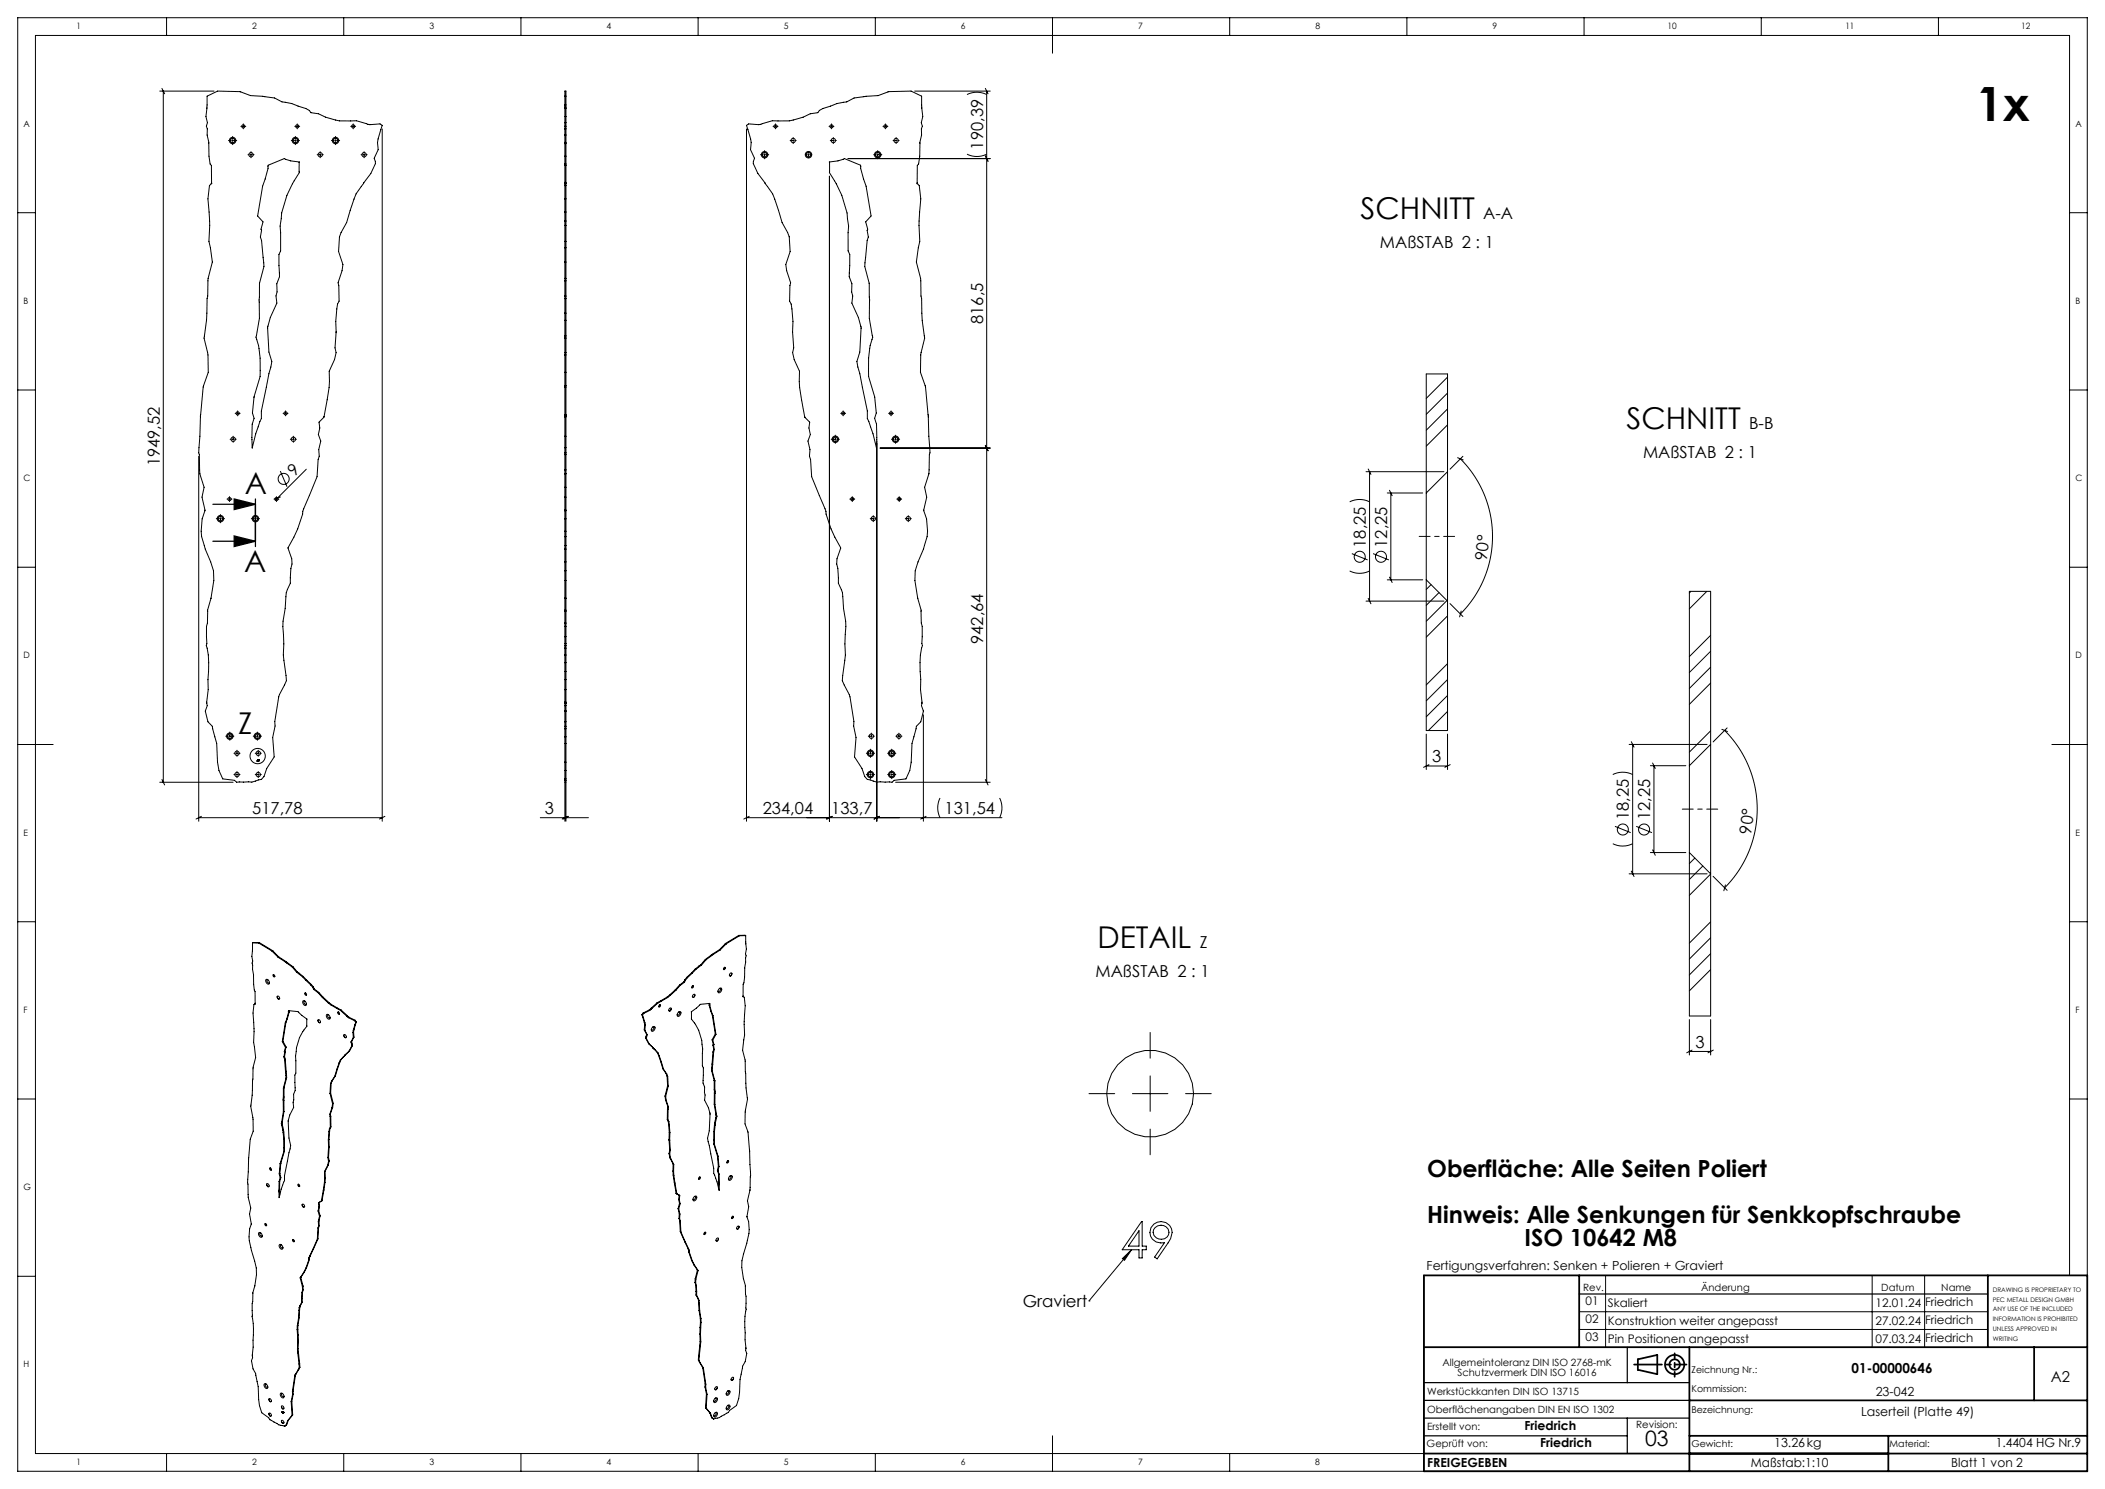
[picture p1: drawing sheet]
<svg xmlns="http://www.w3.org/2000/svg" width="594mm" height="420mm" viewBox="0 0 594 420" stroke-linecap="round" stroke-linejoin="round" font-family="sans-serif">
<defs><g id="words">
<text font-size="13.3" x="557.8" y="34.1">1x</text>
<g font-size="8.5">
<text x="383.9" y="61.8">SCHNITT</text>
<text x="459" y="121.1">SCHNITT</text>
<text x="69.1" y="139.5">A</text>
<text x="68.9" y="161.3">A</text>
<text x="67.2" y="207">Z</text>
<text x="309.7" y="267.3">DETAIL</text>
</g>
<g font-size="6.7">
<text x="402.7" y="332.1">Oberfläche: Alle Seiten Poliert</text>
<text x="402.7" y="345.1">Hinweis: Alle Senkungen für Senkkopfschraube</text>
<text x="430.2" y="351.5">ISO 10642 M8</text>
</g>
<text font-size="6" x="464.2" y="407.8">03</text>
<g font-size="4.7">
<text x="277.4" y="42.2" transform="rotate(-90 277.4 42.2)">190,39</text>
<text x="418.6" y="61.8">A-A</text>
<text x="389.4" y="70">MAßSTAB 2 : 1</text>
<text x="277.4" y="91.4" transform="rotate(-90 277.4 91.4)">816,5</text>
<text x="493.6" y="121.1">B-B</text>
<text x="45.1" y="131.6" transform="rotate(-90 45.1 131.6)">1949,52</text>
<text x="463.6" y="129.3">MAßSTAB 2 : 1</text>
<text x="83.1" y="134.5" transform="rotate(-45 83.1 134.5)">9</text>
<text x="385.4" y="154.5" transform="rotate(-90 385.4 154.5)">18,25</text>
<text x="391.4" y="154.5" transform="rotate(-90 391.4 154.5)">12,25</text>
<text x="419.6" y="158.2" transform="rotate(-84 419.6 158.2)">90°</text>
<text x="277.4" y="181.6" transform="rotate(-90 277.4 181.6)">942,64</text>
<text x="404.2" y="215">3</text>
<text x="71.2" y="229.6">517,78</text>
<text x="153.8" y="229.6">3</text>
<text x="215.2" y="229.6">234,04</text>
<text x="234.6" y="229.6">133,7</text>
<text x="266.6" y="229.6">131,54</text>
<text x="459.6" y="231.4" transform="rotate(-90 459.6 231.4)">18,25</text>
<text x="465.6" y="231.4" transform="rotate(-90 465.6 231.4)">12,25</text>
<text x="494.2" y="235.4" transform="rotate(-83 494.2 235.4)">90°</text>
<text x="338.5" y="267.3">Z</text>
<text x="309.1" y="275.5">MAßSTAB 2 : 1</text>
<text x="478.4" y="295.6">3</text>
<text x="288.6" y="368.7">Graviert</text>
</g>
<text font-size="4.2" x="578.7" y="389.8">A2</text>
<text font-size="3.9" x="522.5" y="387.2">01-00000646</text>
<g font-size="3.5">
<text x="402.6" y="358.2">Fertigungsverfahren: Senken + Polieren + Graviert</text>
<text x="529.3" y="393.8">23-042</text>
<text x="525.2" y="399.3">Laserteil (Platte 49)</text>
<text x="430.2" y="403.4">Friedrich</text>
<text x="402.7" y="413.9">FREIGEGEBEN</text>
<text x="434.6" y="408.2">Friedrich</text>
<text x="494" y="413.9">Maßstab:1:10</text>
<text x="500.6" y="408.2">13.26kg</text>
<text x="550.6" y="413.9">Blatt 1 von 2</text>
<text x="563.2" y="408.2">1.4404 HG Nr.9</text>
</g>
<g font-size="3.3">
<text x="447.5" y="368.2">01</text>
<text x="453.7" y="368.8">Skaliert</text>
<text x="529.2" y="368.8">12.01.24</text>
<text x="543.2" y="368.5">Friedrich</text>
<text x="447.5" y="373.2">02</text>
<text x="453.7" y="373.8">Konstruktion weiter angepasst</text>
<text x="529.2" y="373.8">27.02.24</text>
<text x="543.2" y="373.5">Friedrich</text>
<text x="447.5" y="378.2">03</text>
<text x="453.7" y="378.8">Pin Positionen angepasst</text>
<text x="529.2" y="378.8">07.03.24</text>
<text x="543.2" y="378.5">Friedrich</text>
</g>
<g font-size="2.8">
<text x="446.7" y="364.1">Rev.</text>
<text x="480" y="364.1">Änderung</text>
<text x="530.9" y="364.1">Datum</text>
<text x="547.8" y="364.1">Name</text>
<text x="407" y="385.2">Allgemeintoleranz DIN ISO 2768-mK</text>
<text x="411.3" y="388">Schutzvermerk DIN ISO 16016</text>
<text x="402.7" y="393.4">Werkstückkanten DIN ISO 13715</text>
<text x="402.7" y="398.6">Oberflächenangaben DIN EN ISO 1302</text>
<text x="402.7" y="403.4">Erstellt von:</text>
<text x="461.7" y="402.7">Revision:</text>
<text x="402.6" y="408.2">Geprüft von:</text>
</g>
<g font-size="2.7">
<text x="477.3" y="387.2">Zeichnung Nr.:</text>
<text x="477.3" y="392.7">Kommission:</text>
<text x="477.3" y="398.6">Bezeichnung:</text>
<text x="477.3" y="408.2">Gewicht:</text>
<text x="533.2" y="408.2">Material:</text>
</g>
<g font-size="2.5">
<text x="21.6" y="8.2">1</text>
<text x="71.2" y="8.2">2</text>
<text x="121.2" y="8.2">3</text>
<text x="171.2" y="8.2">4</text>
<text x="221.2" y="8.2">5</text>
<text x="271.2" y="8.2">6</text>
<text x="321.2" y="8.2">7</text>
<text x="371.2" y="8.2">8</text>
<text x="421.2" y="8.2">9</text>
<text x="470.5" y="8.2">10</text>
<text x="520.8" y="8.2">11</text>
<text x="570.3" y="8.2">12</text>
<text x="6.7" y="35.7">A</text>
<text x="585.7" y="35.7">A</text>
<text x="6.7" y="85.7">B</text>
<text x="585.7" y="85.7">B</text>
<text x="6.7" y="135.7">C</text>
<text x="585.7" y="135.7">C</text>
<text x="6.7" y="185.7">D</text>
<text x="585.7" y="185.7">D</text>
<text x="6.7" y="235.7">E</text>
<text x="585.7" y="235.7">E</text>
<text x="6.7" y="285.7">F</text>
<text x="585.7" y="285.7">F</text>
<text x="6.7" y="335.7">G</text>
<text x="6.7" y="385.7">H</text>
<text x="21.6" y="413.2">1</text>
<text x="71.2" y="413.2">2</text>
<text x="121.2" y="413.2">3</text>
<text x="171.2" y="413.2">4</text>
<text x="221.2" y="413.2">5</text>
<text x="271.2" y="413.2">6</text>
<text x="321.2" y="413.2">7</text>
<text x="371.2" y="413.2">8</text>
</g>
<g font-size="1.8">
<text x="562.4" y="364.4">DRAWING IS PROPRIETARY TO</text>
<text x="562.4" y="367.2">PEC METALL DESIGN GMBH</text>
<text x="562.4" y="369.9">ANY USE OF THE INCLUDED</text>
<text x="562.4" y="372.7">INFORMATION IS PROHIBITED</text>
<text x="562.4" y="375.4">UNLESS APPROVED IN</text>
<text x="562.4" y="378.2">WRITING</text>
</g>
</g></defs>
<g fill="none" stroke="#000" stroke-width=".28">
<path d="M47 5v5M97 5v5M147 5v5M197 5v5M247 5v5M297 5v10M347 5v5M397 5v5M447 5v5M497 5v5M547 5v5M45.1 25.7h15.3"/>
<path d="M45.7 24.9l.8 1.6M46.1 25.7v194.9M58.4 27.1l3-1.4 6.3 .1 3 1.2 3.4 .2 3.4 .4 2.1 1.1 2.7 .5 4 1.4 1 .5 .4 .7 2.2 .3a17.4 17.4 0 0 0 10.7 2 10.2 10.2 0 0 0 6.6 .8l.7 .5a11.6 11.6 0 0 0-1.2 6.8l-1.1 2.4 .3 1.6-1.3 2.7-2 2.8a15.1 15.1 0 0 0-3.8 7.6l-1 3.5a10.7 10.7 0 0 0-1 11.8l-.3 1.8-1.1 3.4 .2 .8 .1 4.3-.5 .9a30.1 30.1 0 0 0-.4 8l-.3 4.3 .3 1.4-.4 1.9-1.5 3.3v4.6l-1.4 8.2-1.5 1.6 .2 1.6-.4 1.9 .7 1.8-.6 2.4 .2 1.9-.3 .9-.3 4.9-3.8 9a34.1 34.1 0 0 1-4.4 11.1l1 3 .1 1.5-.3 1.2-.2 4.2-1.1 2.7-.3 4.5-.6 3.5 .2 6.4a44.7 44.7 0 0 0 .7 10.4l-2.1 4.6-1.2 6.9 .1 1.3-.7 3.2 .5 5.5-2.1 3.3-.8 2.2-.7 .8-2.7 .8h-4.3l-.6-.5-3.3-.4-1.1-2.4-.4-2.3-.2-5.3-1.3-4.8-1.2-1.3-.8-3 .6-1.6-.2-1 .5-3.5-.1-2.8a26 26 0 0 0-.5-9.6l.2-.6-.1-4.8 .2-.9a13.5 13.5 0 0 1 1-7.1l.8-5-.1-2.7-.7-2.5a29 29 0 0 1-2.7-8.7l.2-3.5 .8-2.4-.8-3.7 .6-2.8a16.9 16.9 0 0 1-1.3-9.2l-.2-.5 .5-10.5 .7-8 1.5-4.2-.1-4.9-1.1-4.7a50.1 50.1 0 0 0 .8-11.2l.2-.7 .1-5 1.2-4.6-.9-5.8a54.5 54.5 0 0 0-.3-12l.4-3.7 .7-.6-.1-5.1-.4-.4-.3-2.2-.1-3.9-.5-2.1 .1-1.7-.3-.8 .3-1-.4-1.7 .3-2.3zM64.5 39.6h.6M65.4 39.6h.5M65.6 38.5v.6M65.6 39.4v.5M66.1 39.6h.7M68 35.6h.2M68.4 35.6h.5M68.7 34.9v.2M68.7 35.4v.5"/>
<path d="M68.7 36.1v.2M69.2 35.6h.2M82.2 39.6h.7M83.1 39.6h.5M83.2 35.6h.2M83.4 38.5v.6M83.4 39.4v.5M83.6 35.6h.5M83.9 39.6h.6M83.9 34.9v.2M83.9 35.4v.5M83.9 36.1v.2"/>
<path d="M84.4 35.6h.2M93.5 39.6h.7M94.4 39.6h.5M94.7 38.5v.6M94.7 39.4v.5M95.2 39.6h.6M99 35.6h.2M99.4 35.6h.5M99.7 34.9v.2M99.7 35.4v.5M99.7 36.1v.2M100.2 35.6h.2"/>
<path d="M107.9 36.4v195.2M159.4 35.6h.3M159.4 32.9h.3M159.4 34.6h.3M159.4 30.6h.3M159.4 36.4h.3M159.4 30.2h.3M159.4 29.6h.3M159.4 27.1h.3M159.4 38.1h.3M210.7 36.4v195.2M210.7 35.4l.6-.5a10.2 10.2 0 0 0 6.6-.8 16.6 16.6 0 0 0 10.7-2l2.2-.3 .4-.7 1-.5 4-1.4 2.7-.5 2.1-1.1 3.4-.4 3.4-.2 3-1.2 6.3-.1 3 1.4v3.5l.3 2.3-.4 1.7 .3 1-.3 .8 .1 1.7-.5 2.1-.1 3.9-.3 2.2-.3 .4-.2 5.1 .7 .6 .4 3.7a54.5 54.5 0 0 0-.3 12l-.9 5.8 1.2 4.6 .1 5 .2 .7a50 50 0 0 0 .8 11.2l-1.1 4.7-.1 4.9 1.5 4.2 .7 8 .5 10.5-.1 .5a16.9 16.9 0 0 1-1.4 9.2l.6 2.8-.8 3.7a14 14 0 0 1-.1 11l-1.5 3.6-.8 2.5a30 30 0 0 0 1.6 11.1l.1 3.7 .2 .9-.1 4.8 .2 .6a21.1 21.1 0 0 0-.5 9.6v2.8l.4 3.5-.2 1 .6 1.6-.8 3-1.2 1.3-1.2 4.8-.3 5.3-.4 2.3-1.1 2.4-3.3 .4-.6 .5h-4.3l-2.7-.8-.7-.8-.8-2.2-2.1-3.3 .5-5.5-.7-3.2 .1-1.3-1.1-6.9-2.2-4.6a44.7 44.7 0 0 0 .7-10.4l.2-6.4-.6-3.5-.3-4.5-1.1-2.7-.2-4.2a7.6 7.6 0 0 1 .8-5.8 32.2 32.2 0 0 1-4.4-11l-3.8-9-.3-4.9-.3-.9 .2-1.9-.6-2.4 .7-1.8-.4-1.9 .2-1.6-1.4-1.6-1.5-8.2v-4.6l-1.5-3.3-.4-1.9 .3-1.4-.3-4.4a29.2 29.2 0 0 0-.4-7.9l-.5-.9 .1-4.3 .2-.8-1.1-3.4-.3-1.8a10.7 10.7 0 0 0-1-11.8l-1-3.5a16.5 16.5 0 0 0-3.9-7.8l-1.9-2.6-1.3-2.7 .3-1.6-1.1-2.4a11.6 11.6 0 0 0-1.1-6.8z"/>
<path d="M218.1 35.6h.2M218.6 35.6h.5M218.8 34.9v.2M218.8 35.4v.5M218.8 36.1v.2M219.3 35.6h.2M223 39.6h.3M223.6 39.6h.5M223.8 38.8v.3M223.8 39.4v.5M224.3 39.6h.4M233.9 35.6h.2"/>
<path d="M234.3 39.6h.3M234.4 35.6h.5M234.6 34.9v.2M234.6 35.4v.5M234.6 36.1v.2M234.9 39.6h.5M235.1 35.6h.2M235.1 38.8v.3M235.1 39.4v.5M235.6 39.6h.4M249.1 35.6h.2M249.6 35.6h.5"/>
<path d="M249.8 34.9v.2M249.8 35.4v.5M249.8 36.1v.2M250.3 35.6h.2M252 39.6h.4M252.6 39.6h.5M252.9 38.8v.3M252.9 39.4v.5M253.4 39.6h.3M258.1 25.7h21.3M272.9 26.7a6.2 6.2 0 0 1 5.5 0M278 24.9l.8 1.6"/>
<path d="M278.4 25.7v194.9M5 60h5M65.6 40.1v.7M70 43.6h.3M70.6 43.6h.5M70.8 42.8v.3M70.8 43.4v.5M70.8 44.1v.4M71.3 43.6h.4M75.7 46.6l4.5-1.9 1.8 .7 2.5 .3v3a28.8 28.8 0 0 0-5.5 15.1l.2 7-.5 1 .2 6.3-.8 1.9 .1 2.3-.3 1.2 .2 2a15.9 15.9 0 0 0-2.6 7.2l.4 6.6 .8 2.7-2.9 13.9v2.2a44.7 44.7 0 0 0-2.6 8.3v-6.8l.5-1.6-.5-1.5 .5-4.4 1.7-5.9a25.4 25.4 0 0 0-1.2-11.1 26.6 26.6 0 0 0 .9-10.5l.1-4.6 1.3-4.8-.7-7.4-.3-.9 .3-1.9-.1-.4 .5-2-1.5-1.7 1.4-8.4 1.5-5zM83.4 40.1v.7M89.5 43.6h.4"/>
<path d="M90.1 43.6h.5M90.4 42.8v.3M90.4 43.4v.5M90.4 44.1v.4M90.9 43.6h.3M94.7 40.1v.7M101.9 43.6h.3M102.5 43.6h.5M102.7 42.8v.3M102.7 43.4v.5M102.7 44.1v.4M103.2 43.6h.4"/>
<path d="M159.4 40.2h.3M159.4 52.4h.3M159.4 56.1h.3M159.4 59.8h.3M159.4 40.5h.3M159.4 44.1h.3M159.4 46.3h.3M159.4 51.8h.3M159.4 46.7h.3M159.4 51.5h.3M214.6 43.6h.7M215.5 43.6h.5"/>
<path d="M215.8 42.5v.6M215.8 43.4v.5M215.8 44.1v.7M216.3 43.6h.6M223.8 40.1v.4M227.3 43.6h.3M227.9 43.6h.5M228.1 42.8v.3M228.1 43.4v.5M228.1 44.1v.4M228.6 43.6h.4M234 45.7l2.5-.3 1.8-.7 4.5 1.9 .1 .9 1.5 5 1.4 8.4-1.5 1.7 .6 2-.2 .4 .3 1.9-.3 .9-.7 7.4 1.3 4.8 .1 4.6a26.5 26.5 0 0 0 .9 10.5 23.7 23.7 0 0 0 .5 16.8l.5 4.6-.5 1.5 .5 1.6v6.8a44.8 44.8 0 0 0-2.6-8.3l.1-2.2-3-13.9 .8-2.7 .4-6.6a16 16 0 0 0-2.6-7.2l.2-2-.3-1.2 .1-2.3-.8-1.9 .2-6.3-.5-1 .2-7a28.8 28.8 0 0 0-5.4-15.1z"/>
<path d="M234.1 49.7v181.9M235.1 40.1v.4M246.5 43.6h.7M247.4 43.6h.5M247.7 42.5v.6M247.7 43.4v.5M247.7 44.1v.7M248.2 43.6h.6M252.9 40.1v.4M272.9 43.5a6.2 6.2 0 0 0 5.5 0M278 44l.8 1.5M279.4 44.7h-40.1"/>
<path d="M584 60h5M159.4 79.2h.3M159.4 78.5h.3M159.4 73.9h.3M159.4 63.6h.3M159.4 68.1h.3M159.4 69.9h.3M159.4 62.3h.3M159.4 94.8h.3M159.4 95.4h.3M159.4 99.5h.3M159.4 90.3h.3"/>
<path d="M159.4 88.3h.3M159.4 84.2h.3M159.4 83.5h.3M5 110h5M66.4 116.6h.2M66.8 116.6h.5M67.1 115.9v.2M67.1 116.3v.5M67.1 117.1v.2M67.6 116.6h.2M79.9 116.6h.2M80.3 116.6h.5"/>
<path d="M80.6 115.9v.2M80.6 116.3v.5M80.6 117.1v.2M81.1 116.6h.2M159.4 117.6h.3M159.4 117.4h.3M159.4 117.2h.3M159.4 117h.3M159.4 109.2h.3M159.4 108.8h.3M159.4 105h.3M159.4 100.1h.3"/>
<path d="M237.2 116.6h.2M237.7 116.6h.5M237.9 115.9v.2M237.9 116.3v.5M237.9 117.1v.2M238.4 116.6h.2M250.7 116.6h.2M251.2 116.6h.5M251.4 115.9v.2M251.4 116.3v.5M251.4 117.1v.2M251.9 116.6h.2"/>
<path d="M408.5 106.4l-6 6M408.5 110.9l-6 6M408.5 115.4l-6 6M408.5 119.8l-6 6M584 110h5M56.1 128.7v102.9M64.9 123.9h.4M65.5 123.9h.5M65.8 123v.4M65.8 123.7v.5M65.8 124.4v.4M66.3 123.9h.4"/>
<path d="M79.1 132.9l1.9 4.4M81.9 123.9h.4M82.5 123.9h.5M82.8 123v.4M82.8 123.7v.5M82.8 124.4v.4M83.3 123.9h.3M86.4 132.4l-8.7 8.7M159.4 126.3h.3M159.4 127.7h.3M159.4 128.2h.3M159.4 123h.3"/>
<path d="M159.4 132.5h.3M159.4 133.6h.3M159.4 133.7h.3M159.4 137.4h.3M234.6 123.9h.6M235.5 123.9h.5M235.7 122.7v.7M235.7 123.7v.5M235.7 124.4v.7M236.2 123.9h.7M247.4 124.4v107.2M248.3 126.4h31.1"/>
<path d="M251.6 123.9h.6M252.5 123.9h.5M252.7 122.7v.7M252.7 123.7v.5M252.7 124.4v.7M253.2 123.9h.7M278 125.6l.8 1.5M385.5 133.1h22M386.1 132.3l.8 1.5M386.5 133.1v36.5M391.5 139.1h10M392.1 138.3l.8 1.5"/>
<path d="M392.5 139.1v24.5M402.5 139.1v24.5M408.5 133.1v36.5M408.5 133.1l-6 6M408.5 133.1v-27.6h-6v33.6M411.3 129.1l1.6 .6M412.1 129.4a30.9 30.9 0 0 1 0 43.8M412.8 128.7l-3.6 3.6M5 160h5M61 146.3h.7M61.9 146.3h.5M62.2 145.1v.7"/>
<path d="M62.2 146v.5M62.2 146.8v.7M62.7 146.3h.7M64.1 140.8h.2M64.5 140.8h.5M64.8 140.1v.2M64.8 140.5v.5M64.8 141.3v.2M65.3 140.8h.2M70.9 146.3h.7M71.8 146.3h.5M72.1 145.1v.7"/>
<path d="M72.1 146v.5M72.1 146.8v.7M72.6 146.3h.6M77.8 140.8h.5M78 140.1v.2M78 140.5v.5M78 141.3v.2M78.5 140.8h.2M79.1 140.2l-1.8 .6M159.4 146.3h.3M159.4 149.8h.3M159.4 151.4h.3"/>
<path d="M159.4 153.9h.3M159.4 140.2h.3M159.4 143.9h.3M159.4 144.1h.3M159.4 154.9h.3M159.4 158.5h.3M239.8 140.8h.2M240.2 140.8h.5M240.5 140.1v.2M240.5 140.5v.5M240.5 141.3v.2M241 140.8h.2"/>
<path d="M245.6 146.3h.3M246.2 146.3h.5M246.4 145.4v.4M246.4 146v.5M246.4 146.8v.4M246.9 146.3h.4M253 140.8h.2M253.5 140.8h.5M253.7 140.1v.2M253.7 140.5v.5M253.7 141.3v.2M254.2 140.8h.2"/>
<path d="M255.4 146.3h.4M256.1 146.3h.5M256.3 145.4v.4M256.3 146v.5M256.3 146.8v.4M256.8 146.3h.4M380.9 141.6a6.3 6.3 0 0 1 5.6 0M381.5 156.2l4.4 1.7M387.5 156.2l4.4 1.7M584 160h5M159.4 176.7h.3M159.4 179.6h.3"/>
<path d="M159.4 175.8h.3M159.4 172.4h.3M159.4 172.1h.3M159.4 168.8h.3M159.4 161h.3M159.4 168.7h.3M159.4 163.7h.3M380.9 161.1a6.3 6.3 0 0 0 5.6 0M385.5 169.6h22M386.1 168.8l.8 1.5M391.5 163.6h10M392.1 162.8l.8 1.5"/>
<path d="M402.5 163.6v42.5h6v-36.5M402.5 163.6l6 6M403.8 164.9l-1.3 1.4M406.1 167.1l-3.6 3.6M408.3 169.4l-5.8 5.8M408.5 173.7l-6 6M409.2 170.3l3.6 3.6M412.3 172.4l-.4 1.6M477.2 166.8l-.5 .4M481.6 166.8l-4.9 4.9M482.7 179.2l-6 6M159.4 199h.3"/>
<path d="M159.4 182.1h.3M159.4 182.8h.3M159.4 181.5h.3M159.4 198h.3M159.4 198.3h.3M159.4 194.5h.3M159.4 198.4h.3M159.4 184.8h.3M159.4 189.4h.3M159.4 191.7h.3M159.4 186.9h.3M408.5 187.2l-6 6"/>
<path d="M408.5 191.7l-6 6M408.5 196.2l-6 6M482.7 183.7l-6 6M482.7 188.2l-6 6M482.7 192.7l-6 6M5 210h10M45.7 219.9l.8 1.5M63.7 207.7h.6M64.6 207.7h.5M64.8 206.5v.7M64.8 207.4v.5M64.8 208.2v.6"/>
<path d="M65.3 207.7h.7M66 218.5h.4M66 212.5h.4M66.6 218.5h.5M66.6 212.5h.5M66.9 211.6v.4M66.9 212.2v.5M66.9 213v.3M66.9 217.6v.4M66.9 218.2v.5M66.9 219v.3M67.4 218.5h.3"/>
<path d="M67.4 212.5h.3M71.5 207.7h.6M72 218.5h.4M72 212.5h.4M72.4 207.7h.5M72.6 218.5h.5M72.6 212.5h.5M72.6 206.5v.7M72.6 207.4v.5M72.6 208.2v.6M72.7 214.8h.1M72.8 214.3l-.3 .4h.3l-.2-.1"/>
<path d="M72.8 214.3h.1M72.8 214.3l-.1 .5M72.9 211.6v.4M72.9 212.2v.5M72.9 213v.3M72.9 217.6v.4M72.9 218.2v.5M72.9 219v.3M72.9 214.8h.1M73.1 207.7h.7M73.2 214.4h-.3l.2 .2M73.2 214.4l-.2 .4"/>
<path d="M73.4 218.5h.3M73.4 212.5h.3M159.4 200.6h.3M159.4 203.6h.3M159.4 200.5h.3M159.4 204.9h.3M159.4 205.6h.3M159.4 207.8h.3M159.4 209.7h.3M159.4 215h.3M159.4 217.3h.3M159.4 219.7h.3"/>
<path d="M244.5 218.5h.6M244.5 212.5h.6M245 207.7h.4M245.4 218.5h.5M245.4 212.5h.5M245.6 207.7h.5M245.6 211.3v.7M245.6 212.2v.5M245.6 213v.6M245.6 217.3v.7M245.6 218.2v.5M245.6 219v.6"/>
<path d="M245.9 206.8v.4M245.9 207.4v.5M245.9 208.2v.3M246.1 218.5h.7M246.1 212.5h.7M246.4 207.7h.3M250.5 218.5h.6M250.5 212.5h.6M251.4 218.5h.5M251.4 212.5h.5M251.6 211.3v.7M251.6 212.2v.5"/>
<path d="M251.6 213v.6M251.6 217.3v.7M251.6 218.2v.5M251.6 219v.6M252.1 218.5h.7M252.1 212.5h.7M252.8 207.7h.4M253.4 207.7h.5M253.7 206.8v.4M253.7 207.4v.5M253.7 208.2v.3M254.2 207.7h.3"/>
<path d="M260.6 201.6v30M278 219.9l.8 1.5M402.5 207.1v10M402.5 216.1h6M403.2 215.7l-1.5 .7M408.5 200.7l-5.4 5.4M408.5 207.1v10M409.2 215.7l-1.5 .7M455.1 218.5a6.3 6.3 0 0 1 5.6 0M459.7 210h22M460.3 209.2l.8 1.5M460.7 210v36.5"/>
<path d="M465.7 216h10M466.3 215.2l.8 1.5M466.7 216v24.5M476.7 216v24.5M482.7 210v-43.2h-6v49.2M482.7 210v36.5M482.7 210l-6 6M482.7 206.1l-6 6M485.9 205.7l1.6 .6M486.7 206a31.4 31.4 0 0 1 0 44.4M487.4 205.3l-4 4M579 210h10"/>
<path d="M45.1 220.6h20.7M56.1 230.6h51.8M56.8 230.3l-1.5 .7M108.6 230.3l-1.5 .7M152.5 230.6h13.5M159.4 231.6v-205.9h.3v205.9M159.4 220.6h.3M159.4 220.1h.3M160.2 230.3l-1.6 .7M160.5 230.3l-1.6 .7M210.7 230.6h72M211.4 230.3l-1.5 .7"/>
<path d="M234.8 230.3l-1.5 .7M248.2 230.3l-1.5 .7M252.7 220.6h26.7M261.3 230.3l-1.5 .7M265.3 225.1a6.2 6.2 0 0 0 0 5.5M282.1 225.1a6.2 6.2 0 0 1 0 5.5M455.1 238a6.3 6.3 0 0 0 5.6 0M455.7 233.1l4.5 1.8M461.7 233.1l4.5 1.8M466.3 239.7l.8 1.5M5 260h5M459.7 246.5h22"/>
<path d="M460.3 245.7l.8 1.5M465.7 240.5h10M476.7 240.5v46.1h6v-40.1M476.7 240.5l6 6M478.3 242l-1.6 1.6M480.5 244.3l-3.8 3.8M482.7 246.6l-6 6M483.4 247.2l4 3.9M486.9 249.6l-.5 1.7M584 260h5M71.3 266l-.2 3.7 .4 5.3a12.5 12.5 0 0 0 .5 4.7l-.1 3.5M71.3 266h1.7"/>
<path d="M73 266l3.7 2.2M73.2 265.9l-.2 .1M73.2 265.9l3.7 2.2M73.2 265.9l-1.9 .1M75.1 276.3a.75 .75 0 0 1 .8 .4 .75 .75 0 0 1-.2 .9l-.6-.6zM75.6 276.4a.43 .43 0 0 0-.2 .6 .43 .43 0 0 0 .6 .1M76.7 268.2l.2 .2M76.9 268.4l1.6 1.6M76.9 268.1l-.2 .1M76.9 268.1l.1 .2M77 268.3l-.1 .1M77 268.3l1.7 1.6"/>
<path d="M77.1 274.9h.2a.33 .33 0 0 1 .3 .5 .33 .33 0 0 1-.5 .2 .33 .33 0 0 1-.1-.5zM77.2 274.9l.3 .6M78.5 270l2 1.3M78.7 269.9l-.2 .1M78.7 269.9l2 1.3M80.5 271.3l.3 .3M80.7 271.2l-.2 .1M80.7 271.2l.3 .3M80.8 271.6l1.7 1.2M81 271.5l-.2 .1M81 271.5l1.7 1.2M82.5 272.8l1.2 1.4"/>
<path d="M82.7 272.7l-.2 .1M82.7 272.7l1.2 1.4M83.7 274.2l.6 .4M83.9 274.1l-.2 .1M83.9 274.1l.5 .4M84.3 274.6l1 .9M84.4 274.5l-.1 .1M84.4 274.5l1.1 .9M85.3 275.5l1.1 1.1M85.5 275.4l-.2 .1M85.5 275.4l1.1 1.1M86.4 276.6l1.3 1.2"/>
<path d="M86.6 276.5l-.2 .1M86.6 276.5l1.3 1.2M87.7 277.8l.6 .7M87.9 277.7l-.2 .1M87.9 277.7l.5 .7M88.3 278.5l.2 .6M88.4 278.4l-.1 .1M88.4 278.4l.3 .6M88.5 279.1l1.3 .9M88.7 279l-.2 .1M88.7 279l1.3 .9M90 279.9l-.2 .1"/>
<path d="M90 279.9l1.1 1.4M190.5 279.2l.2 .1M190.5 279.2l-1.6 1.5M190.7 279.3l-1.6 1.5M191.7 277.9l.2 .1M191.7 277.9l-1.2 1.3M191.9 278l-1.2 1.3M193 276.9l.2 .1M193 276.9l-1.3 1M193.2 277l-1.3 1M193.3 276.4l.1 .1M193.3 276.4l-.3 .5"/>
<path d="M193.4 276.5l-.2 .5M193.8 275.7l.2 .1M193.8 275.7l-.5 .7M194 275.8l-.6 .7M195.1 274.4l.2 .1M195.1 274.4l-1.3 1.3M195.3 274.5l-1.3 1.3M195.3 278.1h.1a.27 .27 0 0 1 .2 .4 .27 .27 0 0 1-.4 0zM195.5 278l-.3 .6M196.2 273.4l.1 .1M196.2 273.4l-1.1 1M196.3 273.5l-1 1"/>
<path d="M197.2 272.5l.2 .1M197.2 272.5l-1 .9M197.4 272.6l-1.1 .9M197.8 272.1l.2 .1M197.8 272.1l-.6 .4M198 272.2l-.6 .4M199 270.6l.2 .1M199 270.6l-1.2 1.5M199.2 270.7l-1.2 1.5M200.7 269.4l.1 .1M200.7 269.4l-1.7 1.2M200.8 269.5l-1.6 1.2"/>
<path d="M201 269.2l.2 .1M201 269.2l-.3 .2M201.2 269.3l-.4 .2M202.9 278.9l.1-.1a.46 .46 0 0 1 .7 .1 .46 .46 0 0 1-.2 .7 .51 .51 0 0 1-.8 .4 .51 .51 0 0 1 0-.9zM203 267.9l.2 .1M203 267.9l-2 1.3M203 278.8a.43 .43 0 0 1 .2 .6 .43 .43 0 0 1-.6 .2M203.2 268l-2 1.3M204.3 273l.1-.1a.27 .27 0 0 1 .2 .4 .27 .27 0 0 1-.5 0zM204.5 272.8l-.3 .6M204.7 266.2l.1 .1M204.7 266.2l-1.7 1.7"/>
<path d="M204.8 266.1l.1 .1M204.8 266.1l-.1 .1M204.8 266.3l-1.6 1.7M204.9 266.2l-.1 .1M206.1 274.6a.34 .34 0 0 1 .5 0 .34 .34 0 0 1-.2 .5l-.1 .1a.33 .33 0 0 1-.5 0 .33 .33 0 0 1 .2-.5zM206.5 274.6l-.4 .7M208.5 263.8l.2 .1M208.5 263.8l-3.7 2.3M208.5 263.8l1.9 .1M208.7 263.9l-3.8 2.3M210.4 263.9h-1.7M210.4 263.9l.2 3.8-.5 5.2a12.5 12.5 0 0 1-.4 4.7l.1 3.5"/>
<path d="M482.7 260l-6 6M482.7 264.5l-6 6M482.7 269l-6 6M482.7 273.5l-6 6M71.9 283.2l-.2 .2-.3 2.3 .3 4.5-.1 3.8a10.6 10.6 0 0 1-.2 7.5l-.2 7.4a11.2 11.2 0 0 0 .2 6.8l.1 3.4-.9 2.3-.4 5.2-.2 7.4a16.3 16.3 0 0 0 .8 6.7l-.4 1.7 .5 2.8a11.1 11.1 0 0 0 .1 7.5l.9 3a13.7 13.7 0 0 1-.6 9l.1 .2a49.2 49.2 0 0 0 .1 9.9l-.2 8.2-.3 .8 .4 2.3a12.7 12.7 0 0 1 1.5 5l.1 3.7 .2 1.7 .7 2 1.9 1.4 .4 .6 1.1 .6a5.8 5.8 0 0 0 3 1.2M72 283.1l-.1 .1M78.2 281.1l.4 .8M78.3 281a.46 .46 0 0 1 .6 .3 .46 .46 0 0 1-.3 .5l-.4-.4zM79.7 293.8l.9 1.7M79.8 293.7l-.1 .1M79.8 293.7l.9 1.6M80.1 298.1l.2 .8"/>
<path d="M80.2 296.7l.1 .2M80.3 298l-.2 .1M80.3 298l.2 .8M80.3 298.9l.3 3.4M80.3 296.9l-.2 1.2M80.4 296.6l-.2 .1M80.4 296.6l.1 .2M80.5 288.6l-.8 5.2M80.5 298.8l-.2 .1M80.5 298.8l.2 3.4M80.5 296.8l-.2 .1M80.5 296.8l-.2 1.2"/>
<path d="M80.6 295.5l-.4 1.2M80.7 288.5l-.2 .1M80.7 288.5l-.9 5.2M80.7 295.3l-.1 .2M80.7 295.3l-.3 1.3M80.9 287.4l-.4 1.2M81.1 287.3l-.2 .1M81.1 287.3l-.4 1.2M81.4 285.2v-.1l2.7 .2 2.5 2.1a3.6 3.6 0 0 1-1.2 3.6 13.2 13.2 0 0 0-1.9 8.2v3.5l-.3 .5 .1 4.4-.4 1.1v1.5l-.2 .7 .2 1.5a7.9 7.9 0 0 0-1.6 4l.2 4.6 .5 2.1-1.7 8.5v1.4l-1 2.4-.5 2.4-.1-1.6M81.4 285.2v.5M81.4 285.7l-.5 1.7M81.6 285.1l-.2 .1"/>
<path d="M81.6 285.1v.4M81.6 285.1h.1M81.6 285.5l-.2 .2M81.6 285.5l-.5 1.8M85.5 282.3a.75 .75 0 0 1 .8 .4 .75 .75 0 0 1-.2 .9l-.6-.6zM86 280.1h.3a.33 .33 0 0 1 .3 .4 .33 .33 0 0 1-.5 .2 .33 .33 0 0 1-.1-.4zM86 282.4a.43 .43 0 0 0-.1 .6 .43 .43 0 0 0 .6 .1M86.2 280.1l.3 .5M89.7 287.8l.4 .7M89.8 280l1.2 1.4M89.8 287.6a.46 .46 0 0 1 .6 .3 .46 .46 0 0 1-.3 .6l-.4-.4zM91 281.4l1.6 1.5"/>
<path d="M91.1 281.3l-.1 .1M91.1 281.3l1.7 1.5M92.2 286.2a.75 .75 0 0 1 .8 .4 .75 .75 0 0 1-.2 .9l-.6-.6zM92.6 282.9l.7 .5M92.7 286.2a.43 .43 0 0 0-.2 .6 .43 .43 0 0 0 .6 .2M92.8 282.8l-.2 .1M92.8 282.8l.6 .5M93.3 283.4l1.8 1.1M93.4 283.3l-.1 .1M93.4 283.3l1.9 1.1M95.1 284.5l1 .5M95.3 284.4l-.2 .1"/>
<path d="M95.3 284.4l1 .5M95.3 285.5h.3a.33 .33 0 0 1 .3 .4 .33 .33 0 0 1-.5 .2 .33 .33 0 0 1-.1-.5zM95.5 285.4l.3 .6M95.7 299.8l-.6 1.8M95.9 299.7l-.2 .1M95.9 299.7l-.7 1.8M96 299l-.3 .8M96.1 285l1.7 1.5M96.2 298.9l-.2 .1M96.2 298.9l-.3 .8M96.3 284.9l-.2 .1M96.3 284.9l1.6 1.5"/>
<path d="M96.9 298.1l-.9 .9M97 292l.4 .7M97.1 298l-.2 .1M97.1 298l-.9 .9M97.1 291.8a.46 .46 0 0 1 .6 .3 .46 .46 0 0 1-.3 .6l-.4-.4zM97.3 297.7l-.4 .4M97.3 297.6v.1M97.3 297.6h.2M97.5 297.6l-.2 .1M97.5 297.6l-.4 .4M97.8 286.5l.2 .3M97.9 286.4l-.1 .1"/>
<path d="M97.9 286.4l.3 .3M98 286.8l.3 .3M98.2 286.7l-.2 .1M98.2 286.7l.3 .3M98.3 287.1l1.7 .8M98.5 287l-.2 .1M98.5 287l1.7 .8M98.7 296.4l-1.4 1.2M99 293.9l.2 .7M99.2 293.8l-.2 .1M99.2 293.8l.2 .7M99.2 294.6v.5"/>
<path d="M99.2 295.1l-.7 1.4 .2-.1M99.4 294.5l-.2 .1M99.4 294.5v.5M99.4 295l-.2 .1M99.4 295l-.7 1.4M99.6 291.2l.1 1.4M99.7 290.6l-.1 .6M99.7 292.6l-.7 1.3M99.8 291.1l-.2 .1M99.8 291.1l.1 1.4M99.9 290.5l-.2 .1M99.9 290.5l-.1 .6"/>
<path d="M99.9 292.5l-.2 .1M99.9 292.5l-.7 1.3M100 287.9l.4 .5M100.1 289l-.4 1.6M100.2 287.8l-.2 .1M100.2 287.8l.4 .5M100.3 288.9l-.2 .1M100.3 288.9l-.4 1.6M100.4 288.4l-.3 .6M100.6 288.3l-.2 .1M100.6 288.3l-.3 .6M181.1 286.2l.2 .1"/>
<path d="M181.1 286.2l.3 .7M181.3 286.3l.2 .7M181.4 286.9l.1 .1M181.4 286.9l.4 1.5M181.5 285.7l.2 .1M181.5 285.7l-.4 .5M181.5 287l.5 1.5M181.7 285.8l-.4 .5M181.8 290.5l.2 .1M181.8 290.5l.7 1.3M181.8 288.4l.2 .1M181.8 288.4l.1 .7"/>
<path d="M181.9 289.1l.2 .1M181.9 289.1l-.1 1.4M182 290.6l.6 1.3M182 288.5l.1 .7M182.1 289.2l-.1 1.4M182.3 292.9l.1 .1M182.3 292.9l.7 1.5M182.3 292.5l.1 .1M182.3 292.5v.4M182.4 293l.8 1.5-.2-.1M182.4 292.6v.4M182.5 291.8l.1 .1"/>
<path d="M182.5 291.8l-.2 .7M182.6 291.9l-.2 .7M183 294.4l1.4 1.2M183.2 284.9l.2 .1M183.2 284.9l-1.7 .8M183.4 285l-1.7 .8M183.5 284.6l.2 .1M183.5 284.6l-.3 .3M183.7 284.7l-.3 .3M183.8 284.4l.1 .1M183.8 284.4l-.3 .2M183.9 284.5l-.2 .2"/>
<path d="M184.1 289.8l.1-.1a.46 .46 0 0 1 .7 .1 .46 .46 0 0 1-.2 .6 .51 .51 0 0 1-.8 .5 .51 .51 0 0 1 0-.9zM184.2 289.7a.43 .43 0 0 1 .2 .6 .43 .43 0 0 1-.6 .1M184.2 295.6l.6 .4M184.4 295.6h-.2M184.8 296l.9 1M184.8 296l-.2-.1 .9 1M185.4 282.9l.2 .1M185.4 282.9l-1.6 1.5M185.5 296.9l.2 .1M185.5 296.9l.3 .8M185.6 283l-1.7 1.5M185.7 297l.3 .8"/>
<path d="M185.8 297.7l.2 .1M185.8 297.7l.7 1.8M186 297.8l.6 1.8M186 283.5l.1-.1a.27 .27 0 0 1 .2 .4 .27 .27 0 0 1-.4 .1zM186.2 283.4l-.3 .6M186.4 282.3l.2 .1M186.4 282.3l-1 .6M186.5 299.5l.1 .1M186.5 299.5l.5 2M186.6 282.4l-1 .6M186.6 299.6l.6 2M188.2 281.3l.2 .1"/>
<path d="M188.2 281.3l-1.8 1M188.4 281.4l-1.8 1M188.9 280.7l.2 .1M188.9 280.7l-.7 .6M188.9 284.4a.34 .34 0 0 1 .6 .1 .34 .34 0 0 1-.2 .5l-.1 .1a.34 .34 0 0 1-.5-.1 .34 .34 0 0 1 .2-.5zM189.1 280.8l-.7 .6M189.4 284.5l-.4 .7M191.4 285.6l.1-.1a.46 .46 0 0 1 .7 .1 .46 .46 0 0 1-.2 .6 .51 .51 0 0 1-.8 .5 .51 .51 0 0 1 0-.9zM191.5 285.5a.43 .43 0 0 1 .2 .6 .43 .43 0 0 1-.6 .1M195.6 280.6a.34 .34 0 0 1 .6 0 .34 .34 0 0 1-.3 .5v.1a.34 .34 0 0 1-.6 0 .34 .34 0 0 1 .2-.5zM196.1 280.6l-.4 .8M200.1 283.5l.2 .1"/>
<path d="M200.1 283.5l.5 1.8M200.1 283v.1M200.1 283.1l.2 .1M200.1 283.1v.4M200.3 283.6l.5 1.8M200.3 283.2v-.2l-2.7 .3-2.5 2.1a3.6 3.6 0 0 0 1.1 3.5 13.2 13.2 0 0 1 2 8.3v3.5l.3 .5-.1 4.3 .4 1.1v1.6l.2 .7-.2 1.4a7.9 7.9 0 0 1 1.6 4l-.3 4.7-.4 2.1 1.7 8.5v1.4l.9 2.4 .6 2.4 .1-1.7M200.3 283.2v.4M200.6 285.3l.2 .1M200.6 285.3l.4 1.1M200.8 285.4l.4 1.1M200.9 293.3l.2 .1M200.9 293.3l.4 1.2"/>
<path d="M201 286.4l.2 .1M201 286.4l.8 5.3M201.1 293.4l.4 1.2M201.2 294.8l.2 .1M201.2 294.8l.2 1.2M201.2 286.5l.8 5.3M201.2 296.7l.2 .1M201.2 296.7l-.3 3.4M201.3 294.5l.2 .1M201.3 294.5l-.1 .3M201.4 294.9l.2 1.2M201.4 296.8l-.3 3.4"/>
<path d="M201.4 296l.2 .1M201.4 296l-.2 .7M201.5 294.6l-.1 .3M201.6 296.1l-.2 .7M201.8 291.7l.2 .1M201.8 291.7l-.9 1.6M202 291.8l-.9 1.6M209.7 281.1h.1M209.8 281.1l.2 .2 .3 2.4-.3 4.4 .1 3.9a10.6 10.6 0 0 0 .2 7.4l.2 7.5a11.2 11.2 0 0 1-.2 6.8l-.1 3.3 .9 2.4 .4 5.1 .2 7.5a16.3 16.3 0 0 1-.8 6.7l.4 1.7-.5 2.8a11.1 11.1 0 0 1-.1 7.5l-.9 2.9a13.7 13.7 0 0 0 .5 9v.2a49.2 49.2 0 0 1-.1 10l.2 8.1 .3 .9-.4 2.3a12.7 12.7 0 0 0-1.5 5l-.1 3.6-.2 1.8-.7 1.9-1.9 1.5-.4 .5-1.1 .7a5.8 5.8 0 0 1-3 1.2M324.6 291.2v7.3M476.7 287.6v10M476.7 296.6h6"/>
<path d="M477.5 296.2l-1.5 .8M482.7 287.6v10M483.5 296.2l-1.5 .8M5 310h5M79.4 316.9l.1 .5M79.5 316.6l-.1 .3M79.5 317.4l.3 1.4M79.6 316.8l-.2 .1M79.6 316.8l.1 .5M79.6 316.5l-.1 .1M79.6 316.5v.3M79.7 317.3l-.2 .1"/>
<path d="M79.7 317.3l.3 1.4M79.8 318.8l.1 .6M79.9 319.4l.2 1.9M79.9 310.1v.4M79.9 310.5l.1 3.1M80 313.6l-.5 3M80 309.5l-.1 .6M80 306.9v2.6M80 306.9h.1M80 318.7l-.2 .1M80 318.7l.1 .6M80.1 319.3l-.2 .1"/>
<path d="M80.1 319.3l.2 1.9M80.1 310l-.2 .1M80.1 310v.4M80.1 310.4l-.2 .1M80.1 310.4v3.1M80.1 313.5l-.1 .1M80.1 313.5l-.5 3M80.1 309.4l-.1 .1M80.1 309.4v.6M80.1 306.8l-.1 .1M80.1 306.8v2.6M80.2 306.8l-.2 .1"/>
<path d="M80.2 306.8h-.1M80.6 302.3l.1 1.1M80.7 303.4v.7M80.7 304.1l-.7 2.8M80.7 302.2l-.1 .1M80.7 302.2l.2 1.1M80.9 303.3l-.2 .1M80.9 303.3v.7M80.9 304l-.2 .1M80.9 304l-.7 2.8M92.8 319.2l-.1 2.3M92.9 318.4l-.1 .8"/>
<path d="M93 319.1l-.2 .1M93 319.1l-.2 2.3M93 314.3l.2 .7M93.1 308.4l.7 2.9M93.1 318.3l-.2 .1M93.1 318.3l-.1 .8M93.2 315v3M93.2 318l-.3 .4M93.2 314.2l-.2 .1M93.2 314.2l.1 .7M93.3 305.7l-.2 2.7M93.3 308.3l-.2 .1"/>
<path d="M93.3 308.3l.7 2.9M93.3 314.9l-.1 .1M93.3 314.9l.1 3M93.4 317.9l-.2 .1M93.4 317.9l-.3 .4M93.4 305.6l-.1 .1M93.4 305.6l-.1 2.7M93.5 305l-.2 .7M93.7 312.4l-.7 1.9M93.7 304.9l-.2 .1M93.7 304.9l-.3 .7M93.8 311.3l-.1 1.1"/>
<path d="M93.9 312.3l-.2 .1M93.9 312.3l-.7 1.9M94 311.2l-.2 .1M94 311.2l-.1 1.1M94.5 303.6l-1 1.4M94.6 303.5l-.1 .1M94.6 303.5l-.9 1.4M95.1 301.6l-.6 2M95.2 301.5l-.1 .1M95.2 301.5l-.6 2M187 301.5l.2 .1M187 301.5l1 1.3"/>
<path d="M187.2 301.6l.9 1.3M187.7 309.2l.1 .1M187.7 309.2l.1 1.1M187.8 310.3l.2 .1M187.8 310.3l.7 1.9M187.8 309.3l.2 1.1M188 302.8l.1 .1M188 302.8l.2 .7M188 310.4l.6 1.9M188.1 302.9l.3 .7M188.2 303.5l.2 .1M188.2 303.5l.2 2.7"/>
<path d="M188.3 315.8l.2 .1M188.3 315.8l.3 .4M188.3 312.8l.2 .1M188.3 312.8v3M188.4 306.2l.2 .2M188.4 306.2l-.7 3M188.4 303.6l.2 2.8M188.5 312.2l.1 .1M188.5 312.2l-.2 .6M188.5 315.9l.2 .4M188.5 312.9v3M188.6 316.2l.1 .1"/>
<path d="M188.6 316.2l.1 .9M188.6 306.4l-.8 2.9M188.6 312.3l-.1 .6M188.7 317.1l.2 .1M188.7 317.1l.2 2.3M188.7 316.3l.2 .9M188.9 319.4l.1 .1M188.9 319.4l-.1 2M188.9 317.2l.1 2.3M189 319.5v2M200.8 302l.2 .1M200.8 302l.7 2.7"/>
<path d="M200.8 301.2l.2 .1M200.8 301.2v.8M200.9 300.1l.2 .1M200.9 300.1l-.1 1.1M201 302.1l.7 2.8M201 301.3v.8M201.1 300.2l-.1 1.1M201.4 319.2l.2 .1M201.4 319.2v2.4M201.5 304.7l.2 .2M201.5 304.7v2.7M201.5 307.4l.2 .1"/>
<path d="M201.5 307.4l.1 .5M201.5 311.5l.2 .1M201.5 311.5l.5 3M201.6 308.3l.2 .1M201.6 308.3l-.1 3.2M201.6 307.9l.2 .1M201.6 307.9v.4M201.6 319.3v2.4M201.6 317.2l.2 .1M201.6 317.2l-.2 2M201.7 316.6l.2 .1M201.7 316.6l-.1 .6"/>
<path d="M201.7 304.9v2.6M201.7 307.5l.1 .5M201.7 311.6l.5 3M201.8 308.4l-.1 3.2M201.8 308v.4M201.8 317.3l-.2 2M201.9 316.7l-.1 .6M202 315.3l.2 .1M202 315.3l-.3 1.3M202 314.5l.2 .1M202 314.5l.1 .3M202.1 314.8l.2 .1"/>
<path d="M202.1 314.8l-.1 .5M202.2 315.4l-.3 1.3M202.2 314.6l.1 .3M202.3 314.9l-.1 .5M307.3 308.5h7.3M319.6 308.5h10M324.6 303.5v10M324.6 318.5v7.2M334.6 308.5h7.2M584 310h5M75.2 334l.5 .8M75.3 333.9a.46 .46 0 0 1 .6 .3 .46 .46 0 0 1-.3 .5l-.3-.4z"/>
<path d="M76.1 329.5l.4 .1v.5l-.3-.2zM76.3 329.4l.3 .6M78.7 335.7v.5M78.8 333.2l-.1 2.5M78.8 331.1l.3 1.2M78.9 335.6l-.2 .1M78.9 335.6v.5M78.9 336.1l-.2 .1M78.9 336.1v1.1M78.9 333.1l-.1 .1M78.9 333.1v2.5M79 331l-.2 .1"/>
<path d="M79 331l.3 1.2M79.1 328.3l-.3 2.8M79.1 328.2v.1M79.1 332.3l-.3 .9M79.2 328.2l-.1 .1M79.2 328.2l-.2 2.8M79.2 328.1l-.1 .1M79.2 328.1v.1M79.3 332.2l-.2 .1M79.3 332.2l-.4 .9M80.1 324.9l-1 3.3M80.1 321.3v2.4"/>
<path d="M80.1 323.7v1.2M80.3 324.8l-.2 .1M80.3 324.8l-1.1 3.3M80.3 321.2l-.2 .1M80.3 321.2v2.4M80.3 323.6l-.2 .1M80.3 323.6v1.2M84.1 334.1l.4 .1v.5l-.4-.2zM84.2 334l.4 .6M85.3 339.8l.4 .7M85.3 339.7a.46 .46 0 0 1 .6 .2 .46 .46 0 0 1-.3 .6l-.3-.4zM89.9 339.3l.1 1.2"/>
<path d="M89.9 339.3l.1-.1 .2 1.2M90.9 338.6l-.2 .1M90.9 338.6l-1 .7M90.9 338.6h.1M91.2 335.8l-.5 2.9M91.4 335.7l-.2 .1M91.4 335.7l-.5 2.9M91.5 333.6l-.3 2.2M91.6 330.5v2M91.6 332.5l-.1 1.1M91.7 333.5l-.2 .1M91.7 333.5l-.3 2.2"/>
<path d="M91.7 330.4l-.1 .1M91.7 330.4l.1 2M91.8 332.4l-.2 .1M91.8 332.4l-.1 1.1M92.4 328.8l-.8 1.7M92.5 326.5l.2 1.1M92.6 328.6l-.2 .2M92.6 328.6l-.9 1.8M92.7 321.5v2.1M92.7 326.4l-.2 .1M92.7 326.4l.2 1.1M92.7 323.7l-.2 2.8"/>
<path d="M92.7 327.6l-.3 1.2M92.7 323.6v.1M92.8 321.4l-.1 .1M92.8 321.4l.1 2.1M92.9 323.6l-.2 .1M92.9 323.6l-.2 2.8M92.9 327.5l-.2 .1M92.9 327.5l-.3 1.1M92.9 323.5l-.2 .1M92.9 323.5v.1M188.8 321.4l.2 .1M188.8 321.4v.1"/>
<path d="M188.8 321.5l.2 .1M188.8 321.5v.1M188.8 325.4l.2 .1M188.8 325.4l.3 1.2M188.8 321.6l.2 .1M188.8 321.6l.2 2.8M189 321.5v.1M189 321.6v.1M189 325.5l.2 1.2M189 321.7l.2 2.8M189 324.4l.2 .1M189 324.4l-.2 1"/>
<path d="M189.1 326.6l.1 .1M189.1 326.6l.8 1.7M189.2 324.5l-.2 1M189.2 326.7l.9 1.7M189.9 330.3l.1 1.2M189.9 330.3l.2 .1M189.9 328.3l.2 .1M189.9 328.3v2M190 331.5l.1 .1M190 331.5l.3 2.1M190.1 330.4v1.2M190.1 328.4v2"/>
<path d="M190.1 331.6l.4 2.1M190.3 333.6l.2 .1M190.3 333.6l.5 2.9M190.5 333.7l.5 2.9M190.8 336.5l.2 .1M190.8 336.5v.1M190.8 336.6l1 .6M190.8 336.6h.2M191.5 338.3l.2 .1M191.5 338.3l.2 1.1M191.7 338.4l.2 1.1M191.7 339.4l.2 .1"/>
<path d="M191.7 339.4l-.4 1.5M191.8 337.2l-.1 1.2M191.8 337.2l-.2-.1-.1 1.2M191.9 339.5l-.4 1.5M195.9 337.6l.1-.1a.46 .46 0 0 1 .7 .1 .46 .46 0 0 1-.2 .7 .51 .51 0 0 1-.8 .4 .51 .51 0 0 1 0-.9zM196 337.5a.43 .43 0 0 1 .2 .6 .43 .43 0 0 1-.7 .1M197.3 332.1v-.1a.27 .27 0 0 1 .3 .4 .27 .27 0 0 1-.5 .1zM197.5 332l-.4 .6M201.4 321.6l.2 .1M201.4 321.6v1.1M201.4 322.7l.2 .1M201.4 322.7l1 3.3"/>
<path d="M201.6 321.7v1.1M201.6 322.8l1 3.3M202.4 330.1l.2 .2M202.4 330.1l.3 1M202.4 326l.2 .1M202.4 326l.1 .2M202.5 326.2l.1 .1M202.5 326.2l.2 2.8M202.6 330.3l.3 .9M202.6 326.1v.2M202.6 326.3l.3 2.8M202.7 329l.2 .1"/>
<path d="M202.7 329l-.3 1.1M202.7 331.1l.2 .1M202.7 331.1l.1 2.5M202.8 334l.2 .1M202.8 334v1.1M202.8 333.6l.2 .1M202.8 333.6v.4M202.9 329.1l-.3 1.2M202.9 331.2l.1 2.5M203 333.7v.4M205.2 327.5l.1-.1a.27 .27 0 0 1 .2 .4 .27 .27 0 0 1-.4 .1zM205.4 327.4l-.3 .6"/>
<path d="M205.9 331.8l.1-.1a.46 .46 0 0 1 .7 .1 .46 .46 0 0 1-.2 .7 .51 .51 0 0 1-.8 .4 .51 .51 0 0 1 0-.9zM206 331.7a.43 .43 0 0 1 .2 .6 .43 .43 0 0 1-.6 .2M5 360h5M73 347.7a.75 .75 0 0 1 .9 .4 .75 .75 0 0 1-.2 .9l-.7-.6zM73.6 347.8a.43 .43 0 0 0-.2 .6 .43 .43 0 0 0 .6 .1M74.8 345.1l.4 .2v.5l-.4-.2zM74.9 345.1l.3 .6M78.8 351.1a.75 .75 0 0 1 .9 .4 .75 .75 0 0 1-.2 .9l-.7-.6zM79.4 351.1a.43 .43 0 0 0-.2 .6 .43 .43 0 0 0 .6 .2M82.6 349.7h.2a.33 .33 0 0 1 .3 .4 .33 .33 0 0 1-.5 .2 .33 .33 0 0 1-.1-.5zM82.7 349.6l.3 .6M85.7 358.9l-1 1.5"/>
<path d="M85.9 358.8l-.2 .1M85.9 358.8l-1 1.5M86.3 357.7l-.6 1.2M86.5 357.6l-.2 .1M86.5 357.6l-.6 1.2M87.1 355.3l-.8 2.4M87.2 354.8l-.1 .5M87.3 354.4l-.1 .4M87.3 355.2l-.2 .1M87.3 355.2l-.8 2.4M87.3 354.7l-.1 .1M87.3 354.7v.5"/>
<path d="M87.5 354.3l-.2 .1M87.5 354.3l-.2 .4M88.3 352.4l-1 2M88.4 352.3l-.1 .1M88.4 352.3l-.9 2M89.5 349.5l-1.2 2.9M89.7 349.4l-.2 .1M89.7 349.4l-1.3 2.9M89.7 346.4l-.2 3.1M89.8 341.6l.4 1.5M89.8 344.5l.1 1.3M89.9 346.3l-.2 .1"/>
<path d="M89.9 346.3l-.2 3.1M89.9 345.8l-.2 .6M89.9 341.5l-.1 .1M89.9 341.5l.4 1.5M90 340.5l-.2 1.1M90 344.4l-.2 .1M90 344.4l.1 1.3M90.1 345.7l-.2 .1M90.1 345.7l-.2 .6M90.2 343.1l-.4 1.4M90.2 340.4l-.2 .1M90.2 340.4l-.3 1.1"/>
<path d="M90.3 343l-.1 .1M90.3 343l-.3 1.4M191.3 340.9l.2 .1M191.3 340.9l.4 1.4M191.5 341l.4 1.5M191.6 343.7l.2 .1M191.6 343.7l.2 .5M191.7 342.3l.2 .2M191.7 342.3l-.1 1.4M191.8 343.8l.2 .5M191.8 344.2l.2 .1M191.8 344.2l.2 3.2"/>
<path d="M191.9 342.5l-.1 1.3M192 344.3l.1 3.2M192 347.4l.1 .1M192 347.4l1.2 2.9M192.1 347.5l1.3 2.9M193.2 350.3l.2 .1M193.2 350.3l1 2M193.4 350.4l1 2M194.2 352.3l.2 .1M194.2 352.3l.1 .4M194.3 352.7l.2 .1M194.3 352.7l.1 .5"/>
<path d="M194.4 353.2l.1 .1M194.4 353.2l.8 2.4M194.4 352.4l.1 .4M194.5 352.8v.5M194.5 353.3l.9 2.4M195.2 355.6l.2 .1M195.2 355.6l.6 1.2M195.4 355.7l.6 1.2M195.8 356.8l.2 .1M195.8 356.8l1 1.4M196 356.9l1 1.4M196.8 358.2l.2 .1"/>
<path d="M196.8 358.2v.1M196.8 358.3l.2 .1M196.8 358.3l-.6 2.4M197 358.3v.1M197 358.4l-.6 2.4M198.8 347.7l.1-.1a.27 .27 0 0 1 .2 .4 .27 .27 0 0 1-.5 .1zM199 347.6l-.4 .5M202.3 349.3a.34 .34 0 0 1 .5 .1 .34 .34 0 0 1-.2 .5l-.1 .1a.34 .34 0 0 1-.5-.1 .34 .34 0 0 1 .2-.5zM202.7 349.3l-.4 .8M206.6 343.2l.1-.1a.27 .27 0 0 1 .2 .4 .27 .27 0 0 1-.5 0zM206.8 343.1l-.4 .5M208.1 346a.34 .34 0 0 1 .5 0 .34 .34 0 0 1-.2 .5l-.1 .1a.34 .34 0 0 1-.5 0 .34 .34 0 0 1 .2-.5z"/>
<path d="M208.6 346l-.5 .7M316.7 355l2.6-2.5-2 3zM319.3 352.5l-12 14.4M321.4 347.1v4.4h-3zM322.1 344.6h.2v6.9h1.2v1h-1.2v2.3h-.9v-2.3h-4.7zM325.7 345.2a3.2 3.2 0 0 1 4 .1 3.2 3.2 0 0 1 .6 4.1l-3.8 5.7-.7-.5 2.8-4.1a3.1 3.1 0 0 1-3.7-1.4 3.1 3.1 0 0 1 .8-3.9zM325.9 346.3a2.16 2.16 0 0 1 3-.4 2.16 2.16 0 0 1 .5 3 2.26 2.26 0 0 1-2.7 .4 2.26 2.26 0 0 1-1.2-2.4zM401.8 359.7v55.3M453.1 359.7v20.3M528.3 359.7v20.3M543.1 359.7v20.3M584 359.7v-349.7h-574v400h391.8"/>
<path d="M589 359.7v-354.7h-584v410h584M83.9 375l.1 1.6M83.9 374v1M84 376.6v1.9M84 378.5l-.1 2M84 374.9l-.1 .1M84 374.9l.1 1.6M84.1 373.9l-.2 .1M84.1 373.9l-.1 1M84.1 376.5l-.1 .1M84.1 376.5l.1 1.9M84.2 378.4l-.2 .1"/>
<path d="M84.2 378.4l-.1 2M84.2 371.8l-.3 2.2M84.4 369.6l-.2 2.2M84.4 371.7l-.2 .1M84.4 371.7l-.3 2.2M84.4 368.9v.7M84.5 369.5l-.1 .1M84.5 369.5l-.1 2.2M84.6 368.8l-.2 .1M84.6 368.8l-.1 .7M84.6 368.4l-.2 .5M84.7 360.5l.6 2.4"/>
<path d="M84.7 360.4v.1M84.8 368.3l-.2 .1M84.8 368.3l-.2 .5M84.9 360.4l-.2 .1M84.9 360.4l.6 2.4M84.9 360.3l-.2 .1M84.9 360.3v.1M85.1 366.4v1M85.1 367.4l-.5 1M85.2 364.6l-.1 1.8M85.3 366.3l-.2 .1M85.3 366.3v1"/>
<path d="M85.3 367.3l-.2 .1M85.3 367.3l-.5 1M85.3 362.9l.1 1M85.4 364.5l-.2 .1M85.4 364.5l-.1 1.8M85.4 363.9l-.2 .7M85.5 362.8l-.2 .1M85.5 362.8l.1 1M85.6 363.8l-.2 .1M85.6 363.8l-.2 .7M196.1 361.8l.2 .1M196.1 361.8l.2 .7"/>
<path d="M196.2 360.7l.2 .1M196.2 360.7l-.1 1.1M196.3 361.9l.2 .7M196.3 362.5l.2 .1M196.3 362.5l.1 1.7M196.4 360.8l-.1 1.1M196.4 365.3l.2 .1M196.4 365.3l.5 .9M196.4 364.2l.2 .1M196.4 364.2v1.1M196.5 362.6l.1 1.7M196.6 365.4l.5 .9"/>
<path d="M196.6 364.3v1.1M196.9 366.2l.2 .1M196.9 366.2l.2 .5M197.1 366.3l.2 .5M197.1 366.7l.2 .1M197.1 366.7v.7M197.1 367.4l.2 .1M197.1 367.4l.2 2.3M197.3 366.8v.7M197.3 369.7l.1 .1M197.3 369.7l.3 2.2M197.3 367.5l.1 2.3"/>
<path d="M197.4 369.8l.4 2.2M197.5 379.4l.2 .2M197.5 379.4l-.4 3.2M197.5 376.3l.2 .1M197.5 376.3l.1 2.1M197.5 374.5l.2 .1M197.5 374.5v1.8M197.6 378.4l.2 .1M197.6 378.4l-.1 1M197.6 371.9l.2 .1M197.6 371.9l.1 1M197.7 372.9l.1 .1"/>
<path d="M197.7 372.9l-.2 1.6M197.7 379.6l-.4 3.1M197.7 376.4l.1 2.1M197.7 374.6v1.8M197.8 378.5l-.1 1.1M197.8 372v1M197.8 373l-.1 1.6M307.3 366.9h.1M445.6 375h115.3M445.6 370h115.3M74.6 390.4a.75 .75 0 0 1 .8 .4 .75 .75 0 0 1-.2 .9l-.5-.5zM75.1 390.4a.43 .43 0 0 0-.1 .6 .43 .43 0 0 0 .6 .2"/>
<path d="M75.9 394.7l.4 .7M75.9 398.7l.4 .8M76 394.5a.46 .46 0 0 1 .5 .3 .46 .46 0 0 1-.2 .6l-.4-.4zM76 398.6a.46 .46 0 0 1 .5 .3 .46 .46 0 0 1-.2 .6l-.4-.5zM79.2 393a.75 .75 0 0 1 .8 .4 .75 .75 0 0 1-.2 .9l-.6-.5zM79.4 396.7l.4 .7M79.5 396.6a.46 .46 0 0 1 .6 .2 .46 .46 0 0 1-.3 .6l-.4-.4zM79.5 398.4h.1M79.5 398.4h.2M79.7 398.3h.1M79.7 398.4h.1M79.7 398.5h.1"/>
<path d="M79.7 398.3v.2M79.7 398.3h-.1M79.7 398.2h.1M79.7 398.2l-.2 .2M79.7 398.2v.3M79.7 393.1a.43 .43 0 0 0-.2 .6 .43 .43 0 0 0 .6 .1M79.8 398.3l.1 .2M79.8 398.3h.1M79.8 398.6h.1M79.9 398.5h.1M79.9 398.3h-.1M79.9 398.3h.1"/>
<path d="M79.9 398.3v.1M79.9 398.4h.1M79.9 398.4l-.1 .2M82.2 395.3l.2 3.9M82.3 395.2l-.1 .1M82.3 395.2l.3 3.9M82.4 399.2l-1.2 1.5M82.5 392.5l.1 .9M82.6 393.4l-.4 1.9M82.6 399.1l-.2 .1M82.6 399.1l-1.2 1.5M82.7 392.4l-.2 .1"/>
<path d="M82.7 392.4v.9M82.7 393.3l-.1 .1M82.7 393.3l-.4 1.9M83.2 388.1l-.7 4.4M83.3 387.8l-.1 .3M83.3 388l-.1 .1M83.3 388l-.6 4.4M83.5 387.7l-.2 .1M83.5 387.7l-.2 .3M83.9 380.5l.1 1.1M84 381.6l.4 3.1M84.1 380.4l-.2 .1"/>
<path d="M84.1 380.4l.1 1.1M84.1 386.4l-.8 1.4M84.2 381.5l-.2 .1M84.2 381.5l.4 3.1M84.3 386.3l-.2 .1M84.3 386.3l-.8 1.4M84.4 384.7v1.1M84.4 385.8l-.3 .6M84.6 384.6l-.2 .1M84.6 384.6v1.1M84.6 385.7l-.2 .1M84.6 385.7l-.3 .6"/>
<path d="M197.1 383.6l.1 .1M197.1 383.6l.3 .7M197.1 382.6l.2 .1M197.1 382.6v1M197.2 383.7l.4 .7M197.3 382.7l-.1 1M197.4 384.3l.2 .1M197.4 384.3l.8 1.3M197.6 384.4l.8 1.3M198.2 385.6l.2 .1M198.2 385.6l.1 .4M198.3 386l.2 .1"/>
<path d="M198.3 386l.7 4.3M198.4 385.7l.1 .4M198.5 386.1l.7 4.3M198.9 391.2l.2 .1M198.9 391.2l.4 2M199 390.3l.2 .1M199 390.3l-.1 .9M199.1 397.1l.2 .1M199.1 397.1l1.2 1.5M199.1 391.3l.4 2M199.2 390.4l-.1 .9M199.3 397.2l1.2 1.5"/>
<path d="M199.3 393.2l.2 .1M199.3 393.2l-.2 3.9M199.5 393.3l-.2 3.9M200.3 398.6l.2 .1M200.3 398.6l.5 1.3M200.5 398.7l.5 1.3-.2-.1M200.8 399.9l.6 .4M201.7 394.5l.1-.1a.46 .46 0 0 1 .7 .1 .46 .46 0 0 1-.2 .7 .51 .51 0 0 1-.8 .4 .51 .51 0 0 1 0-.9zM201.7 398.6l.1-.1a.46 .46 0 0 1 .7 .1 .46 .46 0 0 1-.2 .6 .51 .51 0 0 1-.8 .5 .51 .51 0 0 1 0-.9zM201.8 394.4a.43 .43 0 0 1 .2 .6 .43 .43 0 0 1-.6 .1M201.8 398.5a.43 .43 0 0 1 .2 .6 .43 .43 0 0 1-.6 .1M201.9 391.3a.34 .34 0 0 1 .6 0 .34 .34 0 0 1-.2 .5l-.1 .1a.34 .34 0 0 1-.6 0 .34 .34 0 0 1 .3-.5z"/>
<path d="M202.4 391.3l-.4 .7M205.2 392.4h.1a.46 .46 0 0 1 .8 0 .46 .46 0 0 1-.3 .7 .51 .51 0 0 1-.7 .5 .51 .51 0 0 1 0-.9zM205.2 396.5l.1-.1a.46 .46 0 0 1 .8 .1 .46 .46 0 0 1-.3 .7 .51 .51 0 0 1-.7 .4 .51 .51 0 0 1 0-.8zM205.4 392.3a.43 .43 0 0 1 .1 .6 .43 .43 0 0 1-.6 .2M205.4 396.4a.43 .43 0 0 1 .1 .6 .43 .43 0 0 1-.6 .2M206.5 388.6a.34 .34 0 0 1 .6 .1 .34 .34 0 0 1-.2 .5h-.1a.34 .34 0 0 1-.6 0 .34 .34 0 0 1 .2-.5zM207 388.6l-.4 .8M47 410v5M79.4 400.8l.4 .7M79.5 400.6a.46 .46 0 0 1 .6 .3 .46 .46 0 0 1-.3 .6l-.4-.4zM80.7 402l-.4 .3M80.9 401.9l-.2 .1"/>
<path d="M80.9 401.9l-.6 .4M81.2 400.7l-.5 1.3M81.4 400.6l-.2 .1M81.4 400.6l-.5 1.3M97 410v5M147 410v5M197 410v5M201.2 400.2l.2 .1M247 410v5M297 405v10M347 410v5"/>
<circle cx="65.6" cy="39.6" r=".91"/>
<circle cx="65.6" cy="39.6" r=".61"/>
<circle cx="68.7" cy="35.6" r=".45"/>
<circle cx="83.4" cy="39.6" r=".61"/>
<circle cx="83.4" cy="39.6" r=".91"/>
<circle cx="83.9" cy="35.6" r=".45"/>
<circle cx="94.7" cy="39.6" r=".91"/>
<circle cx="94.7" cy="39.6" r=".61"/>
<circle cx="99.7" cy="35.6" r=".45"/>
<circle cx="218.8" cy="35.6" r=".45"/>
<circle cx="223.8" cy="39.6" r=".61"/>
<circle cx="234.6" cy="35.6" r=".45"/>
<circle cx="235.1" cy="39.6" r=".61"/>
<circle cx="249.8" cy="35.6" r=".45"/>
<circle cx="252.9" cy="39.6" r=".61"/>
<circle cx="70.8" cy="43.6" r=".61"/>
<circle cx="90.4" cy="43.6" r=".61"/>
<circle cx="102.7" cy="43.6" r=".61"/>
<circle cx="215.8" cy="43.6" r=".91"/>
<circle cx="215.8" cy="43.6" r=".61"/>
<circle cx="228.1" cy="43.6" r=".91"/>
<circle cx="228.1" cy="43.6" r=".61"/>
<circle cx="247.7" cy="43.6" r=".91"/>
<circle cx="247.7" cy="43.6" r=".61"/>
<circle cx="67.1" cy="116.6" r=".45"/>
<circle cx="80.6" cy="116.6" r=".45"/>
<circle cx="237.9" cy="116.6" r=".45"/>
<circle cx="251.4" cy="116.6" r=".45"/>
<circle cx="65.8" cy="123.9" r=".61"/>
<circle cx="80" cy="135.1" r="1.56"/>
<circle cx="82.8" cy="123.9" r=".61"/>
<circle cx="235.7" cy="123.9" r=".91"/>
<circle cx="235.7" cy="123.9" r=".61"/>
<circle cx="252.7" cy="123.9" r=".91"/>
<circle cx="252.7" cy="123.9" r=".61"/>
<circle cx="62.2" cy="146.3" r=".91"/>
<circle cx="62.2" cy="146.3" r=".61"/>
<circle cx="64.8" cy="140.8" r=".45"/>
<circle cx="72.1" cy="146.3" r=".91"/>
<circle cx="72.1" cy="146.3" r=".61"/>
<circle cx="78" cy="140.8" r=".45"/>
<circle cx="240.5" cy="140.8" r=".45"/>
<circle cx="246.4" cy="146.3" r=".61"/>
<circle cx="253.7" cy="140.8" r=".45"/>
<circle cx="256.3" cy="146.3" r=".61"/>
<circle cx="383.7" cy="157" r="1.56"/>
<circle cx="389.7" cy="157" r="1.56"/>
<circle cx="64.8" cy="207.7" r=".91"/>
<circle cx="64.8" cy="207.7" r=".61"/>
<circle cx="66.9" cy="212.5" r=".61"/>
<circle cx="66.9" cy="218.5" r=".61"/>
<circle cx="72.6" cy="207.7" r=".91"/>
<circle cx="72.6" cy="207.7" r=".61"/>
<circle cx="72.7" cy="213.3" r="2.16"/>
<circle cx="72.9" cy="212.5" r=".61"/>
<circle cx="72.9" cy="218.5" r=".61"/>
<circle cx="73" cy="214.4" r=".11"/>
<circle cx="245.6" cy="218.5" r=".61"/>
<circle cx="245.6" cy="212.5" r=".61"/>
<circle cx="245.6" cy="212.5" r=".91"/>
<circle cx="245.6" cy="218.5" r=".91"/>
<circle cx="245.9" cy="207.7" r=".61"/>
<circle cx="251.6" cy="212.5" r=".91"/>
<circle cx="251.6" cy="218.5" r=".91"/>
<circle cx="251.6" cy="218.5" r=".61"/>
<circle cx="251.6" cy="212.5" r=".61"/>
<circle cx="253.7" cy="207.7" r=".61"/>
<circle cx="457.9" cy="234" r="1.56"/>
<circle cx="463.9" cy="234" r="1.56"/>
<circle cx="324.6" cy="308.5" r="12.3"/>
</g>
<path d="M60.1 142.2h12M60.1 152.7h12M66.1 140.7l6 1.5-6 1.5zM66.1 151.2l6 1.5-6 1.5zM72.1 140.7v13.5M445.6 365h115.3M459.2 380v10M401.8 400h74.9M401.8 390h74.9M401.8 395h74.9M459.2 400v10M401.8 405h57.4" fill="none" stroke="#000" stroke-width=".35"/>
<g fill="none" stroke="#000" stroke-width=".5">
<path d="M401.8 359.7h187.2v55.3h-187.2zM445.6 359.7v20.3M560.9 359.7v20.3M401.8 380h187.2M476.7 380v35M574 380v15M462.2 383.4l5.5-1.2v5.4l-5.5-1.2zM476.7 395h112.3M401.8 410h187.2M476.7 405h112.3M532.9 405v10"/>
<circle cx="472.6" cy="384.9" r="2.72"/>
<circle cx="472.6" cy="384.9" r="1.47"/>
</g>
<path d="M461.1 384.9h14.8" fill="none" stroke="#000" stroke-width=".5" stroke-dasharray="15.2 1.3 1.3 1.3" stroke-dashoffset="7.4"/>
<path d="M472.6 381.7v6.6" fill="none" stroke="#000" stroke-width=".5" stroke-dasharray="15.2 1.3 1.3 1.3" stroke-dashoffset="13.8"/>
<path d="M410.5 151.3h-10M484.7 228.2h-10" fill="none" stroke="#000" stroke-width=".28" stroke-dasharray="15.2 1.3 1.3 1.3" stroke-dashoffset="12.1"/>
<g fill="#000">
<path d="M316.7 355l2.6-2.5-2 3z"/>
<path d="M66.1 140.7l6 1.5-6 1.5zM66.1 151.2l6 1.5-6 1.5z"/>
</g>
<use href="#words"/>
</svg>
